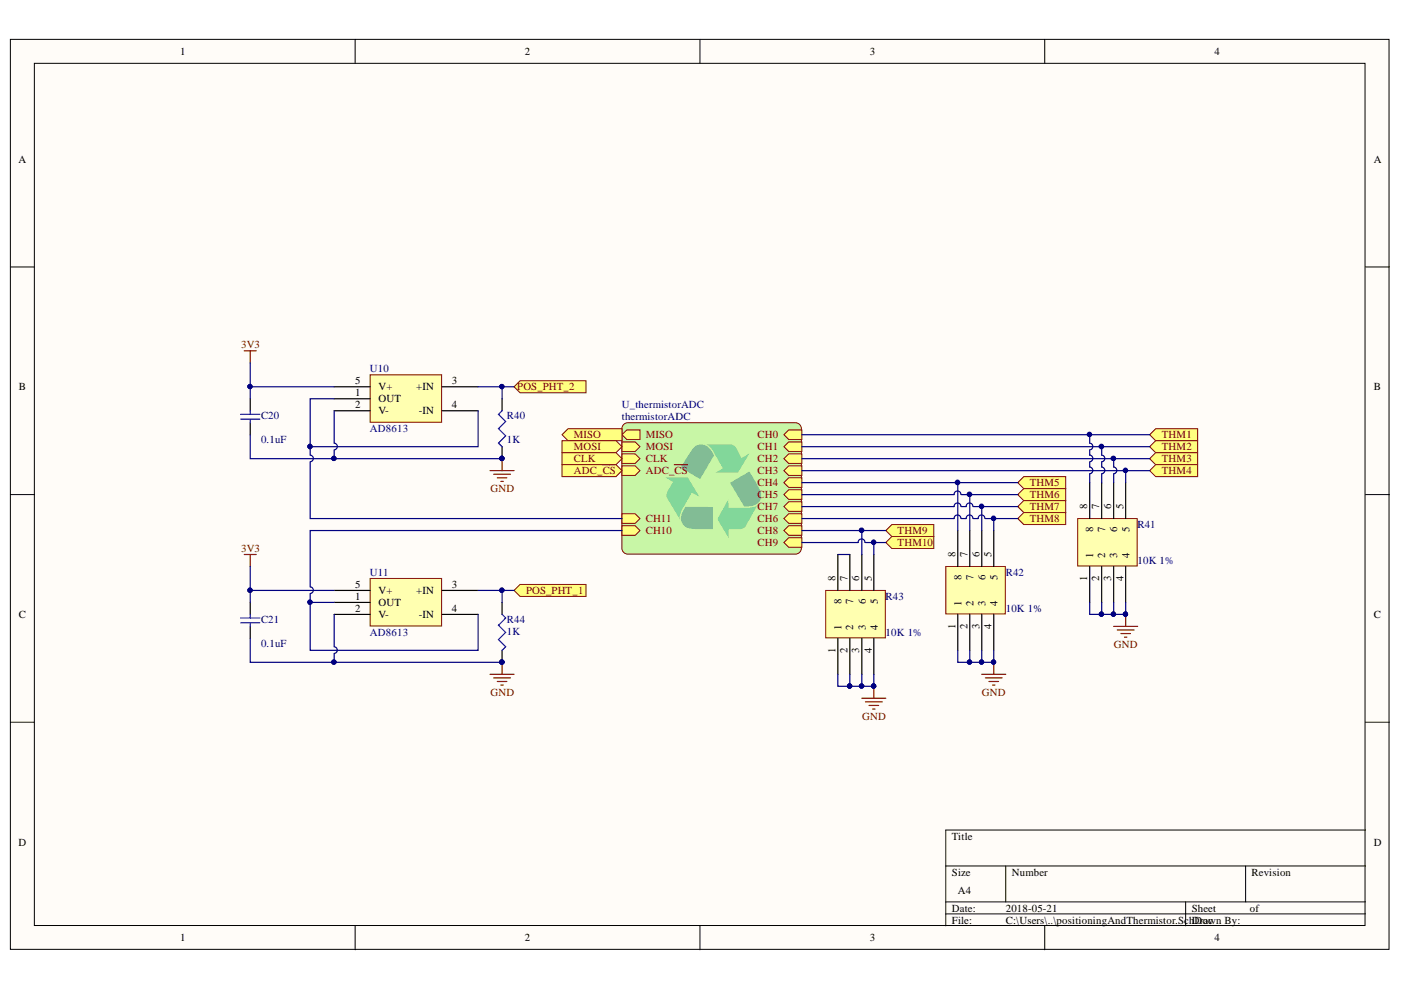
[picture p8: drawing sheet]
<svg xmlns="http://www.w3.org/2000/svg" width="297mm" height="210mm" viewBox="0 0 297 210" stroke-linecap="round" stroke-linejoin="round" font-family="sans-serif">
<defs><g id="words">
<g font-size="2.3">
<text x="38.2" y="11.7">1</text>
<text x="111.3" y="11.7">2</text>
<text x="184.4" y="11.7">3</text>
<text x="257.5" y="11.7">4</text>
<text x="3.9" y="34.5">A</text>
<text x="291.3" y="34.5">A</text>
<text x="4" y="82.8">B</text>
<text x="75.3" y="81.5">5</text>
<text x="80.2" y="82.8">V+</text>
<text x="88.3" y="82.8">+IN</text>
<text x="95.8" y="81.5">3</text>
<text x="291.3" y="82.8">B</text>
<text x="75.3" y="84">1</text>
<text x="75.3" y="86.6">2</text>
<text x="80.2" y="85.3">OUT</text>
<text x="80.2" y="87.8">V-</text>
<text x="88.8" y="87.8">-IN</text>
<text x="95.8" y="86.6">4</text>
<text x="230.5" y="107.9" transform="rotate(-90 230.5 107.9)">8</text>
<text x="233" y="107.9" transform="rotate(-90 233 107.9)">7</text>
<text x="235.6" y="107.9" transform="rotate(-90 235.6 107.9)">6</text>
<text x="238.2" y="107.9" transform="rotate(-90 238.2 107.9)">5</text>
<text x="231.8" y="112.9" transform="rotate(-90 231.8 112.9)">8</text>
<text x="234.3" y="112.9" transform="rotate(-90 234.3 112.9)">7</text>
<text x="236.9" y="112.9" transform="rotate(-90 236.9 112.9)">6</text>
<text x="239.5" y="112.9" transform="rotate(-90 239.5 112.9)">5</text>
<text x="202.6" y="118.1" transform="rotate(-90 202.6 118.1)">8</text>
<text x="205.1" y="118.1" transform="rotate(-90 205.1 118.1)">7</text>
<text x="207.7" y="118.1" transform="rotate(-90 207.7 118.1)">6</text>
<text x="210.2" y="118.1" transform="rotate(-90 210.2 118.1)">5</text>
<text x="231.8" y="118.4" transform="rotate(-90 231.8 118.4)">1</text>
<text x="234.3" y="118.4" transform="rotate(-90 234.3 118.4)">2</text>
<text x="236.9" y="118.4" transform="rotate(-90 236.9 118.4)">3</text>
<text x="239.5" y="118.4" transform="rotate(-90 239.5 118.4)">4</text>
<text x="75.3" y="124.7">5</text>
<text x="80.2" y="126">V+</text>
<text x="88.3" y="126">+IN</text>
<text x="95.8" y="124.7">3</text>
<text x="177.1" y="123.2" transform="rotate(-90 177.1 123.2)">8</text>
<text x="179.7" y="123.2" transform="rotate(-90 179.7 123.2)">7</text>
<text x="182.2" y="123.2" transform="rotate(-90 182.2 123.2)">6</text>
<text x="184.8" y="123.2" transform="rotate(-90 184.8 123.2)">5</text>
<text x="203.9" y="123" transform="rotate(-90 203.9 123)">8</text>
<text x="206.4" y="123" transform="rotate(-90 206.4 123)">7</text>
<text x="208.9" y="123" transform="rotate(-90 208.9 123)">6</text>
<text x="211.5" y="123" transform="rotate(-90 211.5 123)">5</text>
<text x="230.5" y="123.3" transform="rotate(-90 230.5 123.3)">1</text>
<text x="233" y="123.3" transform="rotate(-90 233 123.3)">2</text>
<text x="235.6" y="123.3" transform="rotate(-90 235.6 123.3)">3</text>
<text x="238.2" y="123.3" transform="rotate(-90 238.2 123.3)">4</text>
<text x="4" y="131">C</text>
<text x="75.3" y="127.2">1</text>
<text x="75.3" y="129.8">2</text>
<text x="80.2" y="128.5">OUT</text>
<text x="80.2" y="131">V-</text>
<text x="88.8" y="131">-IN</text>
<text x="95.8" y="129.8">4</text>
<text x="178.4" y="128.1" transform="rotate(-90 178.4 128.1)">8</text>
<text x="180.9" y="128.1" transform="rotate(-90 180.9 128.1)">7</text>
<text x="183.5" y="128.1" transform="rotate(-90 183.5 128.1)">6</text>
<text x="186.1" y="128.1" transform="rotate(-90 186.1 128.1)">5</text>
<text x="203.9" y="128.5" transform="rotate(-90 203.9 128.5)">1</text>
<text x="206.4" y="128.5" transform="rotate(-90 206.4 128.5)">2</text>
<text x="208.9" y="128.5" transform="rotate(-90 208.9 128.5)">3</text>
<text x="211.5" y="128.5" transform="rotate(-90 211.5 128.5)">4</text>
<text x="291.3" y="131">C</text>
<text x="178.4" y="133.6" transform="rotate(-90 178.4 133.6)">1</text>
<text x="180.9" y="133.6" transform="rotate(-90 180.9 133.6)">2</text>
<text x="183.5" y="133.6" transform="rotate(-90 183.5 133.6)">3</text>
<text x="186.1" y="133.6" transform="rotate(-90 186.1 133.6)">4</text>
<text x="202.6" y="133.4" transform="rotate(-90 202.6 133.4)">1</text>
<text x="205.1" y="133.4" transform="rotate(-90 205.1 133.4)">2</text>
<text x="207.7" y="133.4" transform="rotate(-90 207.7 133.4)">3</text>
<text x="210.2" y="133.4" transform="rotate(-90 210.2 133.4)">4</text>
<text x="177.1" y="138.5" transform="rotate(-90 177.1 138.5)">1</text>
<text x="179.7" y="138.5" transform="rotate(-90 179.7 138.5)">2</text>
<text x="182.2" y="138.5" transform="rotate(-90 182.2 138.5)">3</text>
<text x="184.8" y="138.5" transform="rotate(-90 184.8 138.5)">4</text>
<text x="3.9" y="179.3">D</text>
<text x="201.8" y="178.1">Title</text>
<text x="291.3" y="179.3">D</text>
<text x="201.8" y="185.7">Size</text>
<text x="214.5" y="185.7">Number</text>
<text x="265.4" y="185.7">Revision</text>
<text x="203.1" y="189.5">A4</text>
<text x="201.8" y="193.3">Date:</text>
<text x="201.8" y="195.8">File:</text>
<text x="213.2" y="193.3">2018-05-21</text>
<text x="213.2" y="195.8">C:\Users\..\positioningAndThermistor.SchDrawn By:</text>
<text x="252.7" y="193.3">Sheet</text>
<text x="253.3" y="195.8">Doc</text>
<text x="265" y="193.3">of</text>
<text x="38.2" y="199.6">1</text>
<text x="111.3" y="199.6">2</text>
<text x="184.4" y="199.6">3</text>
<text x="257.5" y="199.6">4</text>
</g>
<g font-size="2.3" fill="#800000">
<text x="51.1" y="73.9">3V3</text>
<text x="109.7" y="82.8">POS_PHT_2</text>
<text x="121.7" y="92.9">MISO</text>
<text x="121.7" y="95.4">MOSI</text>
<text x="136.9" y="95.4">MOSI</text>
<text x="136.9" y="92.9">MISO</text>
<text x="160.6" y="92.9">CH0</text>
<text x="160.6" y="95.4">CH1</text>
<text x="246.3" y="92.9">THM1</text>
<text x="246.3" y="95.4">THM2</text>
<text x="121.7" y="98">CLK</text>
<text x="121.7" y="100.5">ADC_CS</text>
<text x="136.9" y="100.5">ADC_CS</text>
<text x="136.9" y="98">CLK</text>
<text x="160.6" y="98">CH2</text>
<text x="160.6" y="100.5">CH3</text>
<text x="246.3" y="98">THM3</text>
<text x="246.3" y="100.5">THM4</text>
<text x="104" y="104.4">GND</text>
<text x="160.6" y="103.1">CH4</text>
<text x="160.6" y="105.7">CH5</text>
<text x="218.3" y="103.1">THM5</text>
<text x="218.3" y="105.7">THM6</text>
<text x="136.9" y="110.8">CH11</text>
<text x="136.9" y="113.3">CH10</text>
<text x="160.6" y="108.2">CH7</text>
<text x="160.6" y="110.8">CH6</text>
<text x="160.6" y="113.3">CH8</text>
<text x="190.3" y="113.3">THM9</text>
<text x="218.3" y="108.2">THM7</text>
<text x="218.3" y="110.8">THM8</text>
<text x="51.1" y="117.1">3V3</text>
<text x="160.6" y="115.8">CH9</text>
<text x="190.3" y="115.8">THM10</text>
<text x="111.5" y="126">POS_PHT_1</text>
<text x="236.2" y="137.4">GND</text>
<text x="104" y="147.5">GND</text>
<text x="208.2" y="147.5">GND</text>
<text x="182.8" y="152.6">GND</text>
</g>
<g font-size="2.3" fill="#000080">
<text x="78.4" y="79">U10</text>
<text x="55.3" y="88.9">C20</text>
<text x="107.5" y="88.9">R40</text>
<text x="131.8" y="86.6">U_thermistorADC</text>
<text x="131.8" y="89.1">thermistorADC</text>
<text x="55.3" y="93.9">0.1uF</text>
<text x="78.4" y="91.6">AD8613</text>
<text x="107.5" y="93.9">1K</text>
<text x="241.2" y="112">R41</text>
<text x="241.2" y="119.6">10K 1%</text>
<text x="78.4" y="122.2">U11</text>
<text x="213.2" y="122.2">R42</text>
<text x="187.8" y="127.2">R43</text>
<text x="213.2" y="129.8">10K 1%</text>
<text x="55.3" y="137.1">0.1uF</text>
<text x="55.3" y="132.1">C21</text>
<text x="78.4" y="134.8">AD8613</text>
<text x="107.5" y="134.6">1K</text>
<text x="107.5" y="132.1">R44</text>
<text x="187.8" y="134.8">10K 1%</text>
</g>
</g></defs>
<g fill="#fffcf8" stroke="#000" stroke-width=".21">
<path d="M2.2 8.3h292.3v193h-292.3z"/>
<path d="M7.3 13.4h282.1v182.8h-282.1z"/>
</g>
<g fill="none" stroke="#000" stroke-width=".21">
<path d="M75.3 8.3v5.1M148.4 8.3v5.1M221.5 8.3v5.1M2.2 56.6h5.1M289.5 56.6h5.1M2.2 104.9h5.1M289.5 104.9h5.1M2.2 153.1h5.1M289.5 153.1h5.1M289.5 176h-89v20.3M75.3 196.3v5.1M148.4 196.3v5.1"/>
<path d="M200.5 183.6h89M200.5 191.2h89M200.5 193.8h89M213.2 183.6v7.6M221.5 196.3v5.1M251.4 191.2v5.1M264.1 183.6v7.6"/>
</g>
<path d="M132.1 90.1l.6-.4 .4-.1h35.5a1.27 1.27 0 0 1 1.3 1.3v25.3a1.27 1.27 0 0 1-1.3 1.3h-35.5a1.27 1.27 0 0 1-1.3-1.3v-25.3z" fill="#c8f6a6" stroke="#800000" stroke-width=".21"/>
<path d="M149.6 94.2l5.6 .1 .5 .3 .5 .5 1 2 1.7-.9-2.4 4h-4.8l1.6-.9-2.6-4.4z" fill="#82d79a"/>
<path d="M147.1 94.9a2.29 2.29 0 0 1 3.6 .5l.7 1.2-3 5-4.1-2.4z" fill="#82bc95"/>
<path d="M154.4 105.9v1.8l4.7-.1 .9-.1 .7-.5-2.7 4.6a1.92 1.92 0 0 1-1.6 .6h-1.9v1.9l-2.4-4.1z" fill="#82d79a"/>
<path d="M154.8 102.4l4.1-2.4 2.2 3.8a2.35 2.35 0 0 1-2.1 3.5l-1.2 .1z" fill="#82bc95"/>
<path d="M141.1 101.3l4.7-.1 2.5 4.1-1.6-.8-2.3 4-.3 .8 .1 .9-2.9-4.8v-.6l.3-.7 1.1-1.9z" fill="#82d79a"/>
<path d="M145.3 107.5h5.9v4.7l-4.4-.1a2.32 2.32 0 0 1-2.1-3.5z" fill="#82bc95"/>
<path d="M166.2 92.2l1-1h2.8v2h-2.8z" fill-rule="evenodd" fill="#ffff80"/>
<path d="M166.2 92.2l1-1h2.8v2h-2.8z" fill="none" stroke="#800000" stroke-width=".21"/>
<path d="M166.2 94.7l1-1h2.8v2h-2.8z" fill-rule="evenodd" fill="#ffff80"/>
<path d="M166.2 94.7l1-1h2.8v2h-2.8z" fill="none" stroke="#800000" stroke-width=".21"/>
<path d="M166.2 97.2l1-1h2.8v2.1h-2.8z" fill-rule="evenodd" fill="#ffff80"/>
<path d="M166.2 97.2l1-1h2.8v2.1h-2.8z" fill="none" stroke="#800000" stroke-width=".21"/>
<path d="M166.2 99.8l1-1h2.8v2h-2.8z" fill-rule="evenodd" fill="#ffff80"/>
<path d="M166.2 99.8l1-1h2.8v2h-2.8z" fill="none" stroke="#800000" stroke-width=".21"/>
<path d="M166.2 102.3l1-1h2.8v2h-2.8z" fill-rule="evenodd" fill="#ffff80"/>
<path d="M166.2 102.3l1-1h2.8v2h-2.8z" fill="none" stroke="#800000" stroke-width=".21"/>
<path d="M166.2 104.9l1-1h2.8v2h-2.8z" fill-rule="evenodd" fill="#ffff80"/>
<path d="M166.2 104.9l1-1h2.8v2h-2.8z" fill="none" stroke="#800000" stroke-width=".21"/>
<path d="M166.2 107.4l1-1h2.8v2h-2.8z" fill-rule="evenodd" fill="#ffff80"/>
<path d="M166.2 107.4l1-1h2.8v2h-2.8z" fill="none" stroke="#800000" stroke-width=".21"/>
<path d="M166.2 109.9l1-1h2.8v2.1h-2.8z" fill-rule="evenodd" fill="#ffff80"/>
<path d="M166.2 109.9l1-1h2.8v2.1h-2.8z" fill="none" stroke="#800000" stroke-width=".21"/>
<path d="M166.2 112.5l1-1h2.8v2h-2.8z" fill-rule="evenodd" fill="#ffff80"/>
<path d="M166.2 112.5l1-1h2.8v2h-2.8z" fill="none" stroke="#800000" stroke-width=".21"/>
<path d="M166.2 115l1-1h2.8v2h-2.8z" fill-rule="evenodd" fill="#ffff80"/>
<path d="M166.2 115l1-1h2.8v2h-2.8z" fill="none" stroke="#800000" stroke-width=".21"/>
<path d="M131.9 93.7h2.8l1 1-1 1h-2.8z" fill-rule="evenodd" fill="#ffff80"/>
<path d="M131.9 93.7h2.8l1 1-1 1h-2.8z" fill="none" stroke="#800000" stroke-width=".21"/>
<path d="M131.9 92.2l1-1h2.8v2h-2.8z" fill-rule="evenodd" fill="#ffff80"/>
<path d="M131.9 92.2l1-1h2.8v2h-2.8z" fill="none" stroke="#800000" stroke-width=".21"/>
<path d="M131.9 98.8h2.8l1 1-1 1h-2.8z" fill-rule="evenodd" fill="#ffff80"/>
<path d="M131.9 98.8h2.8l1 1-1 1h-2.8z" fill="none" stroke="#800000" stroke-width=".21"/>
<path d="M143 98.5h2.8" fill="none" stroke="#800000" stroke-width=".25"/>
<path d="M131.9 96.2h2.8l1 1-1 1.1h-2.8z" fill-rule="evenodd" fill="#ffff80"/>
<path d="M131.9 96.2h2.8l1 1-1 1.1h-2.8z" fill="none" stroke="#800000" stroke-width=".21"/>
<path d="M131.9 108.9h2.8l1 1-1 1.1h-2.8z" fill-rule="evenodd" fill="#ffff80"/>
<path d="M131.9 108.9h2.8l1 1-1 1.1h-2.8z" fill="none" stroke="#800000" stroke-width=".21"/>
<path d="M131.9 111.5h2.8l1 1-1 1h-2.8z" fill-rule="evenodd" fill="#ffff80"/>
<path d="M131.9 111.5h2.8l1 1-1 1h-2.8z" fill="none" stroke="#800000" stroke-width=".21"/>
<path d="M228.5 109.9h12.6v10.1h-12.6z" fill="#ffffb0" stroke="#800000" stroke-width=".21"/>
<path d="M231 102.3v7.6M233.6 102.3v7.6M236.1 102.3v7.6M238.7 102.3v7.6M231 120.1v7.6M233.6 120.1v7.6M236.1 120.1v7.6M238.7 120.1v7.6" fill="none" stroke="#000" stroke-width=".25"/>
<path d="M200.5 120.1h12.6v10.1h-12.6z" fill="#ffffb0" stroke="#800000" stroke-width=".21"/>
<path d="M203.1 112.5v7.6M205.6 112.5v7.6M208.2 112.5v7.6M210.7 112.5v7.6M203.1 130.3v7.6M205.6 130.3v7.6M208.2 130.3v7.6M210.7 130.3v7.6" fill="none" stroke="#000" stroke-width=".25"/>
<path d="M175.1 125.2h12.6v10h-12.6z" fill="#ffffb0" stroke="#800000" stroke-width=".21"/>
<path d="M177.6 117.6v7.6M180.2 117.6v7.6M182.7 117.6v7.6M185.3 117.6v7.6M177.6 135.3v7.7M180.2 135.3v7.7M182.7 135.3v7.7M185.3 135.3v7.7" fill="none" stroke="#000" stroke-width=".25"/>
<g fill="#ffff80" stroke="#800000" stroke-width=".21">
<path d="M243.8 92.2l1.2-1.3h8.9v2.5h-8.9z" fill-rule="evenodd"/>
<path d="M243.8 94.7l1.2-1.3h8.9v2.6h-8.9z" fill-rule="evenodd"/>
<path d="M243.8 97.2l1.2-1.2h8.9v2.5h-8.9z" fill-rule="evenodd"/>
<path d="M243.8 99.8l1.2-1.3h8.9v2.6h-8.9z" fill-rule="evenodd"/>
<path d="M215.8 102.3l1.3-1.2h8.9v2.5h-8.9z" fill-rule="evenodd"/>
<path d="M215.8 104.9l1.3-1.3h8.9v2.5h-8.9z" fill-rule="evenodd"/>
<path d="M215.8 107.4l1.3-1.3h8.9v2.6h-8.9z" fill-rule="evenodd"/>
<path d="M215.8 109.9l1.3-1.2h8.9v2.5h-8.9z" fill-rule="evenodd"/>
<path d="M187.8 112.5l1.3-1.3h8.9v2.6h-8.9z" fill-rule="evenodd"/>
<path d="M187.8 115l1.3-1.2h8.9v2.5h-8.9z" fill-rule="evenodd"/>
</g>
<g fill="none" stroke="#800000" stroke-width=".25">
<path d="M236.1 132.8h5.1M236.9 133.6h3.5M237.6 134.3h2.1M238.4 135.1h.5M238.7 130.3v2.5M182.7 148h5.1M183.5 148.8h3.6M184.3 149.6h2M185 150.3h.5M185.3 145.5v2.5M208.2 143h5M208.9 143.7h3.6"/>
<path d="M209.7 144.5h2M210.4 145.3h.6M210.7 140.4v2.6"/>
</g>
<g fill="#000080" stroke="#000080" stroke-width=".21">
<circle cx="238.6" cy="130.2" r=".46"/>
<circle cx="210.6" cy="140.4" r=".46"/>
<circle cx="185.2" cy="145.5" r=".46"/>
</g>
<g fill="#ffff80" stroke="#800000" stroke-width=".21">
<path d="M119.2 92.2l1.2-1.3h11.5v2.5h-11.5z" fill-rule="evenodd"/>
<path d="M119.2 93.4h11.4l1.3 1.3-1.3 1.3h-11.4z" fill-rule="evenodd"/>
<path d="M119.2 96h11.4l1.3 1.2-1.3 1.3h-11.4z" fill-rule="evenodd"/>
</g>
<path d="M78.5 79.5h15.1v10h-15.1z" fill="#ffffb0" stroke="#800000" stroke-width=".21"/>
<path d="M70.9 84.5h7.6M70.9 87.1h7.6M70.9 82h7.6M93.7 87.1h7.7M93.7 82h7.7" fill="none" stroke="#000" stroke-width=".25"/>
<path d="M78.5 122.6h15.1v10.1h-15.1z" fill="#ffffb0" stroke="#800000" stroke-width=".21"/>
<path d="M70.9 127.7h7.6M70.9 130.3h7.6M70.9 125.2h7.6M93.7 130.3h7.7M93.7 125.2h7.7" fill="none" stroke="#000" stroke-width=".25"/>
<g fill="#ffff80" stroke="#800000" stroke-width=".21">
<path d="M109 82l1.3-1.3h13.9v2.6h-13.9z" fill-rule="evenodd"/>
<path d="M109 125.2l1.3-1.3h13.9v2.6h-13.9z" fill-rule="evenodd"/>
</g>
<path d="M53.1 84.5v2.6M53.1 89.6v2.6M106.4 84.5v2.6M106.4 94.7v2.5M53.1 127.7v2.6M53.1 132.8v2.5M106.4 127.7v2.6M106.4 137.9v2.5" fill="none" stroke="#000" stroke-width=".25"/>
<g fill="#000080" stroke="#000080" stroke-width=".21">
<circle cx="106.4" cy="97.2" r=".46"/>
<circle cx="106.4" cy="140.4" r=".46"/>
<circle cx="210.6" cy="109.9" r=".46"/>
<circle cx="208.1" cy="107.4" r=".46"/>
<circle cx="205.6" cy="104.8" r=".46"/>
<circle cx="203" cy="102.3" r=".47"/>
<circle cx="185.2" cy="115" r=".46"/>
<circle cx="182.7" cy="112.4" r=".46"/>
<circle cx="238.6" cy="99.7" r=".46"/>
<circle cx="210.6" cy="140.4" r=".46"/>
<circle cx="208.1" cy="140.4" r=".46"/>
<circle cx="205.6" cy="140.4" r=".46"/>
<circle cx="180.1" cy="145.5" r=".46"/>
<circle cx="185.2" cy="145.5" r=".46"/>
<circle cx="182.7" cy="145.5" r=".46"/>
<circle cx="236.1" cy="97.2" r=".46"/>
<circle cx="233.5" cy="94.7" r=".47"/>
<circle cx="231" cy="92.1" r=".46"/>
<circle cx="233.5" cy="130.2" r=".46"/>
<circle cx="236.1" cy="130.2" r=".46"/>
<circle cx="238.6" cy="130.2" r=".46"/>
<circle cx="65.7" cy="94.7" r=".46"/>
<circle cx="65.7" cy="127.7" r=".46"/>
<circle cx="70.8" cy="97.2" r=".46"/>
<circle cx="70.8" cy="140.4" r=".46"/>
<circle cx="106.4" cy="125.1" r=".46"/>
<circle cx="106.4" cy="82" r=".46"/>
<circle cx="53" cy="125.1" r=".46"/>
<circle cx="53" cy="82" r=".46"/>
</g>
<path d="M51 87.8h4.1M51 88.9h4.1M53.1 87.1v.7M53.1 88.9v.7M106.4 87.1l-.7 .7 1.5 1.6-1.5 1.5 1.5 1.5-1.5 1.5 .7 .8M51 131h4.1M51 132h4.1M53.1 130.3v.7M53.1 132v.8M106.4 130.3l.8 .7-1.5 1.6 1.5 1.5-1.5 1.5 1.5 1.5-.8 .8" fill="none" stroke="#00f" stroke-width=".25"/>
<g fill="none" stroke="#800000" stroke-width=".25">
<path d="M51.8 74.4h2.5M53.1 74.4v2.5M103.9 99.8h5.1M106.4 97.2v2.6M51.8 117.6h2.5M53.1 117.6v2.5M104.7 100.5h3.5M105.4 101.3h2.1M106.2 102.1h.5M103.9 143h5.1M104.7 143.7h3.5M105.4 144.5h2.1"/>
<path d="M106.2 145.3h.5M106.4 140.4v2.6"/>
</g>
<g fill="none" stroke="#000080" stroke-width=".25">
<path d="M53.1 76.9v7.6M53.1 92.2v5h17.8M53.1 82h17.8M65.8 94.7v1.8a.71 .71 0 0 1 .6 .7 .71 .71 0 0 1-.6 .7M65.8 98v11.9h66.1M70.9 84.5h-5.1v10.2h35.6v-7.6M70.9 87.1v6.8a.72 .72 0 0 1 .6 .8 .72 .72 0 0 1-.7 .7M70.9 95.5v1.7h35.5M101.4 82h7.6M106.4 82v2.5M170 99.8h73.8M170 97.2h73.8"/>
<path d="M170 94.7h73.8M170 92.2h73.8M231 92.2v1.7a.72 .72 0 0 1 .7 .8 .72 .72 0 0 1-.7 .7M231 95.5v1a.71 .71 0 0 1 .7 .7 .71 .71 0 0 1-.7 .7M231 98v1a.71 .71 0 0 1 .7 .7 .71 .71 0 0 1-.7 .7M233.6 94.7v1.8a.71 .71 0 0 1 .6 .7 .71 .71 0 0 1-.6 .7M233.6 98v1a.71 .71 0 0 1 .6 .7 .71 .71 0 0 1-.6 .7M236.1 97.2v1.8a.71 .71 0 0 1 .7 .7 .71 .71 0 0 1-.7 .7M238.7 99.8v2.5M131.9 112.5h-66.1v11.9a.71 .71 0 0 1 .6 .7 .71 .71 0 0 1-.6 .7M170 102.3h33.1M170 104.9h32.3"/>
<path d="M170 107.4h32.3M170 109.9h32.3M170 112.5h12.7M177.6 117.6h2.6M183.4 115a.72 .72 0 0 0-.7-.7 .72 .72 0 0 0-.8 .7h-11.9M183.5 115h1.8M187.8 115h-2.5v2.6M187.8 112.5h-5.1v5.1M203.7 104.9a.72 .72 0 0 0-.7-.8 .72 .72 0 0 0-.7 .8M203.7 107.4a.72 .72 0 0 0-.7-.8 .72 .72 0 0 0-.7 .8M203.7 109.9a.72 .72 0 0 0-.7-.7 .72 .72 0 0 0-.7 .7M203.8 104.9h1.8"/>
<path d="M206.3 107.4a.71 .71 0 0 0-.7-.8 .71 .71 0 0 0-.7 .8h-1.1M206.3 109.9a.71 .71 0 0 0-.7-.7 .71 .71 0 0 0-.8 .7h-1M206.4 107.4h1.8M208.8 109.9a.71 .71 0 0 0-.7-.7 .71 .71 0 0 0-.7 .7h-1M208.9 109.9h1.8M215.8 109.9h-5.1v2.6M215.8 107.4h-7.6v5.1M215.8 104.9h-10.2v7.6M215.8 102.3h-12.7v10.2M231 100.5v1.8M233.6 100.5v1.8M236.1 100.5v1.8"/>
<path d="M53.1 135.3v5.1h17.8M53.1 120.1v7.6M53.1 125.2h17.8M65.8 125.9v1.8M70.9 127.7h-5.1v10.2h35.6v-7.6M70.9 130.3v6.8a.71 .71 0 0 1 .6 .7 .71 .71 0 0 1-.7 .7M70.9 138.6v1.8h35.5M101.4 125.2h7.6M106.4 125.2v2.5M203.1 137.9v2.5h7.6v-2.5M205.6 137.9v2.5M208.2 137.9v2.5"/>
<path d="M231 127.7v2.6h7.7v-2.6M233.6 127.7v2.6M236.1 127.7v2.6M177.6 143v2.5h2.6M180.2 143v2.5M182.7 143v2.5h-2.5M185.3 143v2.5h-2.6"/>
</g>
<path d="M119.2 98.5h11.4l1.3 1.3-1.3 1.3h-11.4z" fill-rule="evenodd" fill="#ffff80" stroke="#800000" stroke-width=".21"/>
<path d="M127.7 98.5h2.8" fill="none" stroke="#800000" stroke-width=".25"/>
<use href="#words"/>
</svg>
